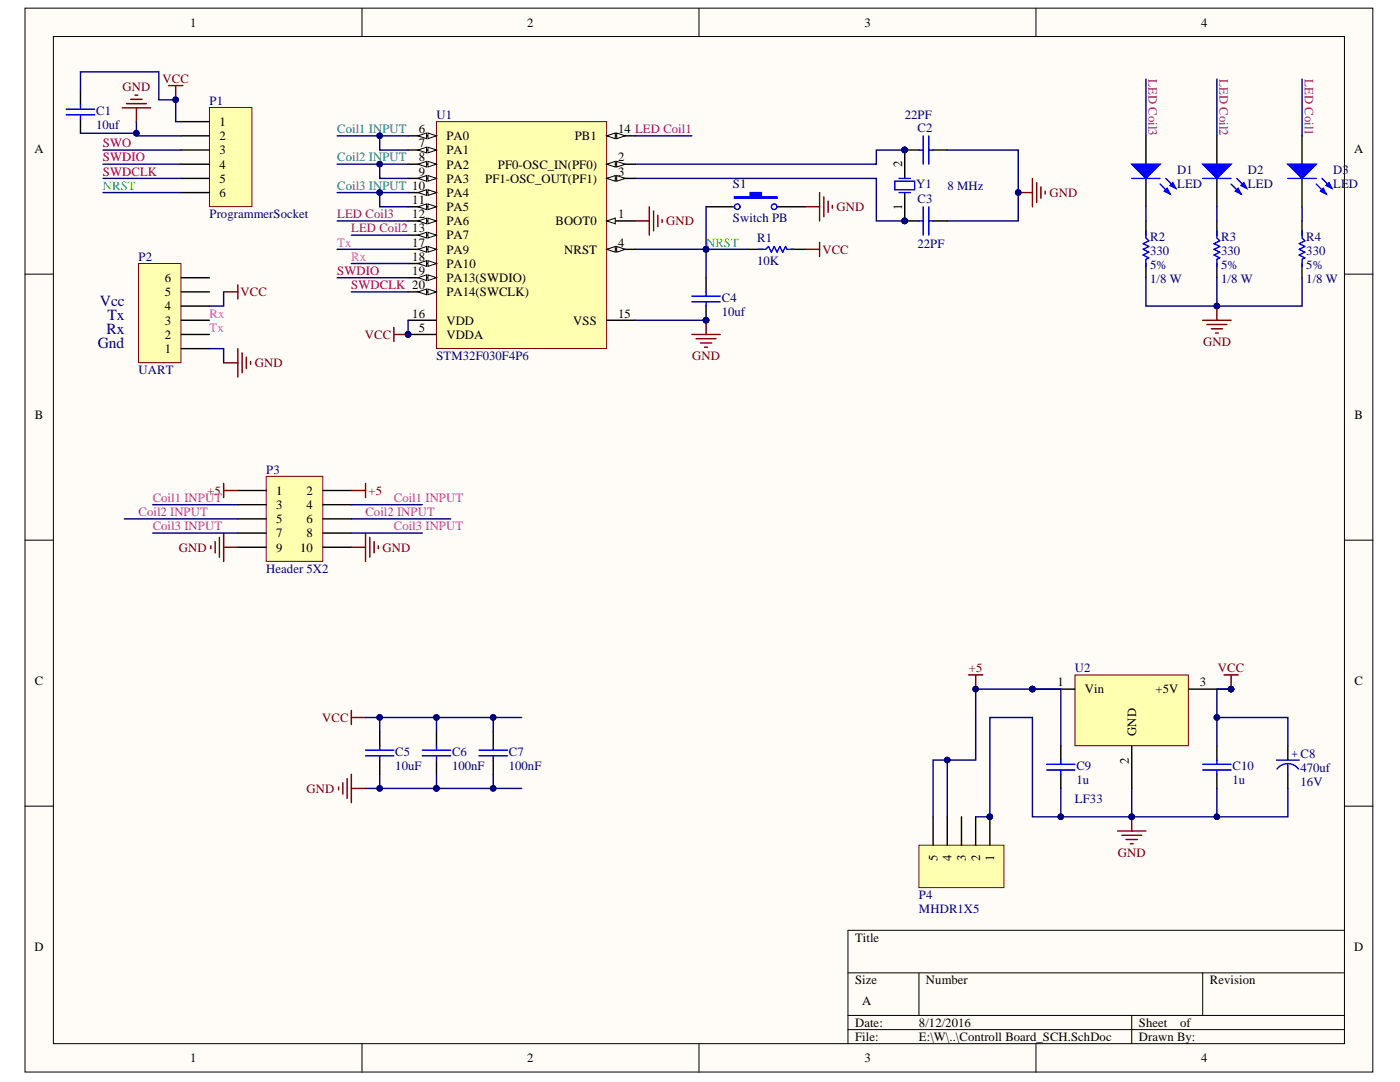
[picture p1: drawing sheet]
<svg xmlns="http://www.w3.org/2000/svg" width="279mm" height="216mm" viewBox="0 0 279 216" stroke-linecap="round" stroke-linejoin="round" font-family="sans-serif">
<defs><g id="words">
<g font-size="3.1" fill="#000080">
<text x="20" y="61">Vcc</text>
<text x="21.4" y="63.8">Tx</text>
<text x="19.5" y="69.5">Gnd</text>
<text x="21.3" y="66.7">Rx</text>
</g>
<g font-size="2.5">
<text x="38" y="5.3">1</text>
<text x="105.2" y="5.3">2</text>
<text x="172.5" y="5.3">3</text>
<text x="239.7" y="5.3">4</text>
<text x="43.8" y="25.2">1</text>
<text x="43.8" y="28">2</text>
<text x="83.6" y="26.5">6</text>
<text x="83.6" y="29.4">7</text>
<text x="89.1" y="28">PA0</text>
<text x="114.7" y="28">PB1</text>
<text x="123.4" y="26.5">14 LED Coil1</text>
<text x="6.9" y="30.4">A</text>
<text x="43.8" y="30.8">3</text>
<text x="43.8" y="33.6">4</text>
<text x="83.6" y="32.2">8</text>
<text x="83.6" y="35">9</text>
<text x="89.1" y="30.8">PA1</text>
<text x="89.1" y="33.6">PA2</text>
<text x="99.4" y="33.6">PF0-OSC_IN(PF0)</text>
<text x="123.4" y="32.2">2</text>
<text x="123.4" y="35">3</text>
<text x="180" y="33.4" transform="rotate(-90 180 33.4)">2</text>
<text x="270.2" y="30.4">A</text>
<text x="43.8" y="36.5">5</text>
<text x="43.8" y="39.3">6</text>
<text x="82.3" y="40.7">11</text>
<text x="89.1" y="36.5">PA3</text>
<text x="89.1" y="39.3">PA4</text>
<text x="96.8" y="36.5">PF1-OSC_OUT(PF1)</text>
<text x="180" y="42" transform="rotate(-90 180 42)">1</text>
<text x="82.3" y="43.5">12</text>
<text x="82.3" y="46.4">13</text>
<text x="89.1" y="42.1">PA5</text>
<text x="89.1" y="44.9">PA6</text>
<text x="89.1" y="47.8">PA7</text>
<text x="110.9" y="44.9">BOOT0</text>
<text x="123.4" y="43.5">1</text>
<text x="82.3" y="49.2">17</text>
<text x="82.3" y="52">18</text>
<text x="89.1" y="50.6">PA9</text>
<text x="89.1" y="53.4">PA10</text>
<text x="112.6" y="50.6">NRST</text>
<text x="123.4" y="49.2">4</text>
<text x="32.9" y="59.1">5</text>
<text x="32.9" y="56.3">6</text>
<text x="82.3" y="54.9">19</text>
<text x="89.1" y="56.3">PA13(SWDIO)</text>
<text x="89.1" y="59.1">PA14(SWCLK)</text>
<text x="32.9" y="64.8">3</text>
<text x="32.9" y="61.9">4</text>
<text x="82.3" y="63.4">16</text>
<text x="89.1" y="64.8">VDD</text>
<text x="114.4" y="64.8">VSS</text>
<text x="123.4" y="63.4">15</text>
<text x="32.9" y="70.4">1</text>
<text x="32.9" y="67.6">2</text>
<text x="83.6" y="66.2">5</text>
<text x="89.1" y="67.6">VDDA</text>
<text x="7" y="83.5">B</text>
<text x="270.3" y="83.5">B</text>
<text x="55.1" y="98.7">1</text>
<text x="55.1" y="101.6">3</text>
<text x="61.2" y="98.7">2</text>
<text x="61.2" y="101.6">4</text>
<text x="55.1" y="104.4">5</text>
<text x="55.1" y="107.2">7</text>
<text x="61.2" y="104.4">6</text>
<text x="61.2" y="107.2">8</text>
<text x="55.1" y="110.1">9</text>
<text x="59.9" y="110.1">10</text>
<text x="7" y="136.6">C</text>
<text x="211" y="136.9">1</text>
<text x="239.5" y="136.9">3</text>
<text x="270.3" y="136.6">C</text>
<text x="216.5" y="138.4">Vin</text>
<text x="230.6" y="138.4">+5V</text>
<text x="226.7" y="146.9" transform="rotate(-90 226.7 146.9)">GND</text>
<text x="225.3" y="152.4" transform="rotate(-90 225.3 152.4)">2</text>
<text x="187.1" y="171.9" transform="rotate(-90 187.1 171.9)">5</text>
<text x="189.9" y="171.9" transform="rotate(-90 189.9 171.9)">4</text>
<text x="192.7" y="171.9" transform="rotate(-90 192.7 171.9)">3</text>
<text x="195.6" y="171.9" transform="rotate(-90 195.6 171.9)">2</text>
<text x="198.4" y="171.9" transform="rotate(-90 198.4 171.9)">1</text>
<text x="6.9" y="189.7">D</text>
<text x="170.6" y="187.9">Title</text>
<text x="270.2" y="189.7">D</text>
<text x="170.6" y="196.4">Size</text>
<text x="184.8" y="196.4">Number</text>
<text x="241.5" y="196.4">Revision</text>
<text x="172.1" y="200.6">A</text>
<text x="170.6" y="204.9">Date:</text>
<text x="170.6" y="207.7">File:</text>
<text x="183.4" y="204.9">8/12/2016</text>
<text x="183.4" y="207.7">E:\W\..\Controll Board_SCH.SchDoc</text>
<text x="227.3" y="204.9">Sheet</text>
<text x="227.3" y="207.7">Drawn By:</text>
<text x="235.5" y="204.9">of</text>
<text x="38" y="212">1</text>
<text x="105.2" y="212">2</text>
<text x="172.5" y="212">3</text>
<text x="239.7" y="212">4</text>
</g>
<g font-size="2.5" fill="#800000">
<text x="32.4" y="16.5">VCC</text>
<text x="24.4" y="18.1">GND</text>
<text x="209.4" y="39.3">GND</text>
<text x="133" y="44.9">GND</text>
<text x="167" y="42.1">GND</text>
<text x="164.1" y="50.6">VCC</text>
<text x="48" y="59.1">VCC</text>
<text x="72.8" y="67.6">VCC</text>
<text x="138.1" y="71.9">GND</text>
<text x="240.1" y="69">GND</text>
<text x="50.9" y="73.2">GND</text>
<text x="41.3" y="98.7">+5</text>
<text x="73.5" y="98.7">+5</text>
<text x="35.7" y="110.1">GND</text>
<text x="76.4" y="110.1">GND</text>
<text x="193.3" y="134.1">+5</text>
<text x="243.1" y="134.1">VCC</text>
<text x="64.3" y="144">VCC</text>
<text x="61.2" y="158.2">GND</text>
<text x="223.1" y="170.9">GND</text>
</g>
<g font-size="2.5" fill="#800080">
<text x="229.2" y="15.8" transform="rotate(90 229.2 15.8)">LED Coil3</text>
<text x="243.4" y="15.8" transform="rotate(90 243.4 15.8)">LED Coil2</text>
<text x="260.4" y="15.8" transform="rotate(90 260.4 15.8)">LED Coil1</text>
<text x="67.3" y="43.5">LED Coil3</text>
<text x="70.1" y="46.4">LED Coil2</text>
</g>
<g font-size="2.5" fill="#000080">
<text x="19.2" y="22.9">C1</text>
<text x="41.8" y="20.9">P1</text>
<text x="87.1" y="23.7">U1</text>
<text x="180.6" y="23.7">22PF</text>
<text x="19.2" y="25.7">10uf</text>
<text x="183.1" y="26.3">C2</text>
<text x="234.9" y="34.7">D1</text>
<text x="249.1" y="34.7">D2</text>
<text x="266.1" y="34.7">D3</text>
<text x="146.3" y="37.6">S1</text>
<text x="182.8" y="37.6">Y1</text>
<text x="183.1" y="40.4">C3</text>
<text x="189.1" y="37.9">8 MHz</text>
<text x="234.9" y="37.6">LED</text>
<text x="249.1" y="37.6">LED</text>
<text x="266.1" y="37.6">LED</text>
<text x="41.8" y="43.5">ProgrammerSocket</text>
<text x="146.3" y="44.4">Switch PB</text>
<text x="27.7" y="52">P2</text>
<text x="151.1" y="52.9">10K</text>
<text x="151.1" y="48.4">R1</text>
<text x="183.1" y="49.5">22PF</text>
<text x="229.5" y="50.9">330</text>
<text x="229.5" y="53.7">5%</text>
<text x="229.5" y="48.1">R2</text>
<text x="243.7" y="50.9">330</text>
<text x="243.7" y="53.7">5%</text>
<text x="243.7" y="48.1">R3</text>
<text x="260.7" y="50.9">330</text>
<text x="260.7" y="53.7">5%</text>
<text x="260.7" y="48.1">R4</text>
<text x="229.5" y="56.6">1/8 W</text>
<text x="243.7" y="56.6">1/8 W</text>
<text x="260.7" y="56.6">1/8 W</text>
<text x="144" y="63.1">10uf</text>
<text x="144" y="60.2">C4</text>
<text x="87.1" y="71.9">STM32F030F4P6</text>
<text x="27.7" y="74.7">UART</text>
<text x="53.1" y="94.5">P3</text>
<text x="53.1" y="114.3">Header 5X2</text>
<text x="214.5" y="134.1">U2</text>
<text x="78.9" y="153.7">10uF</text>
<text x="78.9" y="150.8">C5</text>
<text x="90.2" y="153.7">100nF</text>
<text x="90.2" y="150.8">C6</text>
<text x="101.6" y="153.7">100nF</text>
<text x="101.6" y="150.8">C7</text>
<text x="214.8" y="153.7">C9</text>
<text x="246" y="153.7">C10</text>
<text x="259.6" y="154.1">470uf</text>
<text x="214.5" y="160.2">LF33</text>
<text x="214.8" y="156.5">1u</text>
<text x="246" y="156.5">1u</text>
<text x="259.6" y="156.9">16V</text>
<text x="183.4" y="179.4">P4</text>
<text x="183.4" y="182.2">MHDR1X5</text>
</g>
<g font-size="2.5" fill="#f00">
<text x="20.5" y="29.4">SWO</text>
<text x="20.5" y="32.2">SWDIO</text>
<text x="20.5" y="35">SWDCLK</text>
<text x="67.3" y="54.9">SWDIO</text>
<text x="70.1" y="57.7">SWDCLK 20</text>
</g>
<g font-size="2.5" fill="#008080">
<text x="67.3" y="26.5">Coil1 INPUT</text>
<text x="67.3" y="32.2">Coil2 INPUT</text>
<text x="67.3" y="37.9">Coil3 INPUT 10</text>
</g>
<g font-size="2.5" fill="#0f0">
<text x="20.5" y="37.9">NRST</text>
<text x="140.9" y="49.2">NRST</text>
</g>
<g font-size="2.5" fill="#f0f">
<text x="67.3" y="49.2">Tx</text>
<text x="70.1" y="52">Rx</text>
<text x="41.8" y="63.4">Rx</text>
<text x="41.8" y="66.2">Tx</text>
</g>
<g font-size="2.5" fill="#bf00bf">
<text x="30.5" y="100.2">Coil1 INPUT</text>
<text x="78.6" y="100.2">Coil1 INPUT</text>
<text x="27.7" y="103">Coil2 INPUT</text>
<text x="30.5" y="105.8">Coil3 INPUT</text>
<text x="72.9" y="103">Coil2 INPUT</text>
<text x="78.6" y="105.8">Coil3 INPUT</text>
</g>
<text font-size="2.3" fill="#00f" x="257.8" y="151">+ C8</text>
</g></defs>
<g fill="#fffcf8" stroke="#000" stroke-width=".2">
<path d="M5 1.6h269v212.3h-269z"/>
<path d="M10.7 7.3h257.6v201h-257.6z"/>
</g>
<g fill="none" stroke="#000" stroke-width=".2">
<path d="M72.2 1.6v5.7M139.5 1.6v5.7M206.8 1.6v5.7M5 54.7h5.7M268.3 54.7h5.7M5 107.8h5.7M268.3 107.8h5.7M5 160.9h5.7M268.3 160.9h5.7M169.2 194.1h99.1M183.4 194.1v8.5M240 194.1v8.5"/>
<path d="M268.3 185.6h-99.1v22.7M72.2 208.3v5.6M139.5 208.3v5.6M169.2 202.6h99.1M169.2 205.4h99.1M206.8 208.3v5.6M225.9 202.6v5.7"/>
</g>
<path d="M26.1 19.8h2.3M26.9 19h.6M24.4 21.5h5.6M25.2 20.7h4M27.2 21.5v2.9" fill="none" stroke="#800000" stroke-width=".28"/>
<path d="M41.8 21.4h8.5v19.8h-8.5z" fill="#ffffb0" stroke="#800000" stroke-width=".2"/>
<path d="M16.1 18.1v2.8M16.1 23.8v2.8M36.1 24.3h5.7M36.1 27.1h5.7M36.1 29.9h5.7M36.1 32.8h5.7M36.1 35.6h5.7M36.1 38.4h5.7" fill="none" stroke="#000" stroke-width=".28"/>
<path d="M16.1 18.1v-3.8h15.6v5.6h3.4v4.4h1M16.1 26.6h11.1v.5h8.9M20.6 32.8h15.5M20.6 35.6h15.5M20.6 38.4h15.5M20.6 29.9h15.5M27.2 24.4v2.2" fill="none" stroke="#000080" stroke-width=".28"/>
<path d="M13.2 22.9h5.7M13.2 21.8h5.7M16.1 20.9v.9M16.1 22.9v.9" fill="none" stroke="#00f" stroke-width=".28"/>
<g fill="#000080" stroke="#000080" stroke-width=".2">
<circle cx="27.2" cy="26.6" r=".55"/>
<circle cx="35" cy="19.9" r=".55"/>
</g>
<path d="M33.6 17.1h2.9M35.1 17.1v2.8" fill="none" stroke="#800000" stroke-width=".28"/>
<path d="M27.6 52.6h8.5v19.8h-8.5z" fill="#ffffb0" stroke="#800000" stroke-width=".2"/>
<path d="M36.1 58.2h5.7M36.1 55.4h5.7M36.1 69.6h5.7M36.1 66.7h5.7M36.1 63.9h5.7M36.1 61.1h5.7" fill="none" stroke="#000" stroke-width=".28"/>
<path d="M44.6 58.2h2.9M47.5 56.8v2.9M44.6 72.4h2.9M47.5 69.6v5.6M48.3 70.4v4M49.2 71.3v2.2M50 72.1v.6" fill="none" stroke="#800000" stroke-width=".28"/>
<path d="M87.1 24.3h34v45.2h-34z" fill="#ffffb0" stroke="#800000" stroke-width=".2"/>
<path d="M121.1 44.1h5.7" fill="none" stroke="#000" stroke-width=".28"/>
<path d="M121.1 44.1l1.7-.6v1.2z" fill="#fffcf8"/>
<path d="M121.1 44.1l1.7-.6v1.2z" fill="none" stroke="#000" stroke-width=".2"/>
<path d="M121.1 49.8h5.7" fill="none" stroke="#000" stroke-width=".28"/>
<path d="M121.1 49.8l1.7-.6v1.1z" fill="#fffcf8"/>
<path d="M121.1 49.8l1.7-.6v1.1z" fill="none" stroke="#000" stroke-width=".2"/>
<path d="M123.1 49.2l1.7 .6-1.7 .5z" fill="#fffcf8"/>
<path d="M123.1 49.2l1.7 .6-1.7 .5z" fill="none" stroke="#000" stroke-width=".2"/>
<path d="M81.4 27.1h5.7" fill="none" stroke="#000" stroke-width=".28"/>
<path d="M85.4 26.5l1.7 .6-1.7 .6z" fill="#fffcf8"/>
<path d="M85.4 26.5l1.7 .6-1.7 .6z" fill="none" stroke="#000" stroke-width=".2"/>
<path d="M83.4 27.1l1.7-.6v1.2z" fill="#fffcf8"/>
<path d="M83.4 27.1l1.7-.6v1.2z" fill="none" stroke="#000" stroke-width=".2"/>
<path d="M81.4 29.9h5.7" fill="none" stroke="#000" stroke-width=".28"/>
<path d="M85.4 29.4l1.7 .5-1.7 .6z" fill="#fffcf8"/>
<path d="M85.4 29.4l1.7 .5-1.7 .6z" fill="none" stroke="#000" stroke-width=".2"/>
<path d="M83.4 29.9l1.7-.5v1.1z" fill="#fffcf8"/>
<path d="M83.4 29.9l1.7-.5v1.1z" fill="none" stroke="#000" stroke-width=".2"/>
<path d="M81.4 32.8h5.7" fill="none" stroke="#000" stroke-width=".28"/>
<path d="M85.4 32.2l1.7 .6-1.7 .5z" fill="#fffcf8"/>
<path d="M85.4 32.2l1.7 .6-1.7 .5z" fill="none" stroke="#000" stroke-width=".2"/>
<path d="M83.4 32.8l1.7-.6v1.1z" fill="#fffcf8"/>
<path d="M83.4 32.8l1.7-.6v1.1z" fill="none" stroke="#000" stroke-width=".2"/>
<path d="M81.4 35.6h5.7" fill="none" stroke="#000" stroke-width=".28"/>
<path d="M85.4 35l1.7 .6-1.7 .6z" fill="#fffcf8"/>
<path d="M85.4 35l1.7 .6-1.7 .6z" fill="none" stroke="#000" stroke-width=".2"/>
<path d="M83.4 35.6l1.7-.6v1.2z" fill="#fffcf8"/>
<path d="M83.4 35.6l1.7-.6v1.2z" fill="none" stroke="#000" stroke-width=".2"/>
<path d="M81.4 38.4h5.7" fill="none" stroke="#000" stroke-width=".28"/>
<path d="M85.4 37.9l1.7 .5-1.7 .6z" fill="#fffcf8"/>
<path d="M85.4 37.9l1.7 .5-1.7 .6z" fill="none" stroke="#000" stroke-width=".2"/>
<path d="M83.4 38.4l1.7-.5v1.1z" fill="#fffcf8"/>
<path d="M83.4 38.4l1.7-.5v1.1z" fill="none" stroke="#000" stroke-width=".2"/>
<path d="M81.4 41.3h5.7" fill="none" stroke="#000" stroke-width=".28"/>
<path d="M85.4 40.7l1.7 .6-1.7 .5z" fill="#fffcf8"/>
<path d="M85.4 40.7l1.7 .6-1.7 .5z" fill="none" stroke="#000" stroke-width=".2"/>
<path d="M83.4 41.3l1.7-.6v1.1z" fill="#fffcf8"/>
<path d="M83.4 41.3l1.7-.6v1.1z" fill="none" stroke="#000" stroke-width=".2"/>
<path d="M81.4 44.1h5.7" fill="none" stroke="#000" stroke-width=".28"/>
<path d="M85.4 43.5l1.7 .6-1.7 .6z" fill="#fffcf8"/>
<path d="M85.4 43.5l1.7 .6-1.7 .6z" fill="none" stroke="#000" stroke-width=".2"/>
<path d="M83.4 44.1l1.7-.6v1.2z" fill="#fffcf8"/>
<path d="M83.4 44.1l1.7-.6v1.2z" fill="none" stroke="#000" stroke-width=".2"/>
<path d="M81.4 46.9h5.7" fill="none" stroke="#000" stroke-width=".28"/>
<path d="M85.4 46.4l1.7 .5-1.7 .6z" fill="#fffcf8"/>
<path d="M85.4 46.4l1.7 .5-1.7 .6z" fill="none" stroke="#000" stroke-width=".2"/>
<path d="M83.4 46.9l1.7-.5v1.1z" fill="#fffcf8"/>
<path d="M83.4 46.9l1.7-.5v1.1z" fill="none" stroke="#000" stroke-width=".2"/>
<path d="M81.4 49.8h5.7" fill="none" stroke="#000" stroke-width=".28"/>
<path d="M85.4 49.2l1.7 .6-1.7 .5z" fill="#fffcf8"/>
<path d="M85.4 49.2l1.7 .6-1.7 .5z" fill="none" stroke="#000" stroke-width=".2"/>
<path d="M83.4 49.8l1.7-.6v1.1z" fill="#fffcf8"/>
<path d="M83.4 49.8l1.7-.6v1.1z" fill="none" stroke="#000" stroke-width=".2"/>
<path d="M81.4 52.6h5.7" fill="none" stroke="#000" stroke-width=".28"/>
<path d="M85.4 52l1.7 .6-1.7 .5z" fill="#fffcf8"/>
<path d="M85.4 52l1.7 .6-1.7 .5z" fill="none" stroke="#000" stroke-width=".2"/>
<path d="M83.4 52.6l1.7-.6v1.1z" fill="#fffcf8"/>
<path d="M83.4 52.6l1.7-.6v1.1z" fill="none" stroke="#000" stroke-width=".2"/>
<path d="M81.4 55.4h5.7" fill="none" stroke="#000" stroke-width=".28"/>
<path d="M85.4 54.8l1.7 .6-1.7 .6z" fill="#fffcf8"/>
<path d="M85.4 54.8l1.7 .6-1.7 .6z" fill="none" stroke="#000" stroke-width=".2"/>
<path d="M83.4 55.4l1.7-.6v1.2z" fill="#fffcf8"/>
<path d="M83.4 55.4l1.7-.6v1.2z" fill="none" stroke="#000" stroke-width=".2"/>
<path d="M81.4 58.2h5.7" fill="none" stroke="#000" stroke-width=".28"/>
<path d="M85.4 57.7l1.7 .5-1.7 .6z" fill="#fffcf8"/>
<path d="M85.4 57.7l1.7 .5-1.7 .6z" fill="none" stroke="#000" stroke-width=".2"/>
<path d="M83.4 58.2l1.7-.5v1.1z" fill="#fffcf8"/>
<path d="M83.4 58.2l1.7-.5v1.1z" fill="none" stroke="#000" stroke-width=".2"/>
<path d="M121.1 27.1h5.7" fill="none" stroke="#000" stroke-width=".28"/>
<path d="M121.1 27.1l1.7-.6v1.2z" fill="#fffcf8"/>
<path d="M121.1 27.1l1.7-.6v1.2z" fill="none" stroke="#000" stroke-width=".2"/>
<path d="M123.1 26.5l1.7 .6-1.7 .6z" fill="#fffcf8"/>
<path d="M123.1 26.5l1.7 .6-1.7 .6z" fill="none" stroke="#000" stroke-width=".2"/>
<path d="M121.1 32.8h5.7" fill="none" stroke="#000" stroke-width=".28"/>
<path d="M121.1 32.8l1.7-.6v1.1z" fill="#fffcf8"/>
<path d="M121.1 32.8l1.7-.6v1.1z" fill="none" stroke="#000" stroke-width=".2"/>
<path d="M123.1 32.2l1.7 .6-1.7 .5z" fill="#fffcf8"/>
<path d="M123.1 32.2l1.7 .6-1.7 .5z" fill="none" stroke="#000" stroke-width=".2"/>
<path d="M121.1 35.6h5.7" fill="none" stroke="#000" stroke-width=".28"/>
<path d="M121.1 35.6l1.7-.6v1.2z" fill="#fffcf8"/>
<path d="M121.1 35.6l1.7-.6v1.2z" fill="none" stroke="#000" stroke-width=".2"/>
<path d="M123.1 35l1.7 .6-1.7 .6z" fill="#fffcf8"/>
<path d="M123.1 35l1.7 .6-1.7 .6z" fill="none" stroke="#000" stroke-width=".2"/>
<path d="M140.9 55.4v2.8M140.9 41.3h5.7M149.4 49.8h2.8M155.1 41.3h5.6M157.9 49.8h2.8M81.4 63.9h5.7M81.4 66.7h5.7M121.1 63.9h5.7M140.9 61.1v2.8" fill="none" stroke="#000" stroke-width=".28"/>
<g fill="#000080" stroke="#000080" stroke-width=".2">
<circle cx="81.4" cy="66.7" r=".55"/>
<circle cx="140.9" cy="63.9" r=".55"/>
<circle cx="140.9" cy="49.7" r=".55"/>
</g>
<path d="M138.1 59.1h5.6M140.9 58.2v.9M151.4 49.8h1.4l.6-.6 .5 1.1 .6-1.1 .6 1.1 .5-1.1 .6 1.1 .6-1.1 .3 .6h1.4M138.1 60.2h5.6M140.9 60.2v.9" fill="none" stroke="#00f" stroke-width=".28"/>
<path d="M126.8 49.8h14.1v5.6M140.9 49.8h8.5" fill="none" stroke="#000080" stroke-width=".28"/>
<path d="M126.8 44.1h2.8M129.6 41.3v5.6M130.4 42.1v4M131.3 43v2.2M132.1 43.8v.6M160.7 49.8h2.9M163.6 48.3v2.9M138.1 66.7h5.6M138.9 67.6h4M139.8 68.4h2.2M140.6 69.3h.6M140.9 63.9v2.8" fill="none" stroke="#800000" stroke-width=".28"/>
<path d="M146.6 39.3h3.1v-.9h2.3v.9h3.1v.3h-8.5z" fill-rule="evenodd" fill="#00f"/>
<g fill="none" stroke="#00f" stroke-width=".28">
<path d="M146.6 39.3h3.1v-.9h2.3v.9h3.1v.3h-8.5zM178.6 36.2h3.9v1.7h-3.9zM179.4 35.6h2.3M179.4 38.4h2.3M183.4 29.9h.8M184.2 27.1v5.7M185.4 27.1v5.7M185.4 29.9h.8M183.4 44.1h.8M184.2 41.3v5.6M185.4 41.3v5.6M185.4 44.1h.8"/>
<circle cx="147.1" cy="41.2" r=".55"/>
<circle cx="154.5" cy="41.2" r=".55"/>
</g>
<g fill="none" stroke="#000080" stroke-width=".28">
<path d="M67.3 27.1h8.5M67.3 32.8h8.5M67.3 38.4h8.5M81.4 27.1h-5.6v2.8h5.6M81.4 32.8h-5.6v2.8h5.6M81.4 38.4h-5.6v2.9h5.6M126.8 35.6h48.1v8.5h5.7M126.8 27.1h11.3M180.6 29.9h-5.7v2.9h-48.1M189.1 29.9h14.1v14.2h-14.1M67.3 55.4h14.1M67.3 49.8h14.1"/>
<path d="M67.3 44.1h14.1M70.1 58.2h11.3M70.1 52.6h11.3M70.1 46.9h11.3M140.9 41.3v8.5M81.4 63.9v2.8M126.8 63.9h14.1"/>
</g>
<g fill="#000080" stroke="#000080" stroke-width=".2">
<circle cx="140.9" cy="49.7" r=".55"/>
<circle cx="140.9" cy="63.9" r=".55"/>
<circle cx="81.4" cy="66.7" r=".55"/>
<circle cx="180.5" cy="44.1" r=".55"/>
<circle cx="180.5" cy="29.9" r=".55"/>
<circle cx="203.2" cy="38.4" r=".55"/>
<circle cx="75.8" cy="27.1" r=".55"/>
<circle cx="75.8" cy="32.8" r=".55"/>
<circle cx="75.8" cy="38.4" r=".55"/>
</g>
<path d="M163.6 38.4v5.7M164.4 39.3v3.9M203.2 38.4h2.8M206 35.6v5.7M206.9 36.4v4M207.7 37.3v2.3M208.6 38.1v.6M160.7 41.3h2.9M165.3 40.1v2.3M166.1 41v.5M78.6 65.3v2.9M78.6 66.7h2.8" fill="none" stroke="#800000" stroke-width=".28"/>
<path d="M180.6 38.4v5.7h2.8M183.4 29.9h-2.8v5.7M186.2 29.9h2.9M259.8 27.1v5.7M259.8 35.6v5.7M186.2 44.1h2.9" fill="none" stroke="#000" stroke-width=".28"/>
<path d="M257 32.8h5.7l-2.9 2.8z" fill="#00f"/>
<path d="M257 32.8h5.7l-2.9 2.8zM262.7 36.7l2 2M263.8 35.6l2 2" fill="none" stroke="#00f" stroke-width=".28"/>
<path d="M263.5 38.1l.6-.5 .6 1.1z" fill="#00f"/>
<path d="M263.5 38.1l.6-.5 .6 1.1z" fill="none" stroke="#00f" stroke-width=".28"/>
<path d="M264.7 37l.5-.6 .6 1.2z" fill="#00f"/>
<path d="M257 35.6h5.7M264.7 37l.5-.6 .6 1.2z" fill="none" stroke="#00f" stroke-width=".28"/>
<path d="M242.9 27.1v5.7M242.9 35.6v5.7" fill="none" stroke="#000" stroke-width=".28"/>
<path d="M240 32.8h5.7l-2.8 2.8z" fill="#00f"/>
<path d="M240 32.8h5.7l-2.8 2.8zM245.7 36.7l2 2M246.8 35.6l2 2" fill="none" stroke="#00f" stroke-width=".28"/>
<path d="M246.5 38.1l.6-.5 .6 1.1z" fill="#00f"/>
<path d="M246.5 38.1l.6-.5 .6 1.1z" fill="none" stroke="#00f" stroke-width=".28"/>
<path d="M247.7 37l.5-.6 .6 1.2z" fill="#00f"/>
<path d="M240 35.6h5.7M247.7 37l.5-.6 .6 1.2z" fill="none" stroke="#00f" stroke-width=".28"/>
<path d="M228.7 27.1v5.7M228.7 35.6v5.7" fill="none" stroke="#000" stroke-width=".28"/>
<path d="M225.9 32.8h5.6l-2.8 2.8z" fill="#00f"/>
<path d="M225.9 32.8h5.6l-2.8 2.8zM231.5 36.7l2 2M232.7 35.6l1.9 2" fill="none" stroke="#00f" stroke-width=".28"/>
<path d="M232.4 38.1l.5-.5 .6 1.1z" fill="#00f"/>
<path d="M232.4 38.1l.5-.5 .6 1.1z" fill="none" stroke="#00f" stroke-width=".28"/>
<path d="M233.5 37l.6-.6 .5 1.2z" fill="#00f"/>
<path d="M225.9 35.6h5.6M233.5 37l.6-.6 .5 1.2zM228.7 46.1v1.4l.6 .6-1.2 .5 1.2 .6-1.2 .6 1.2 .5-1.2 .6 1.2 .5-.6 .3v1.4M242.9 46.1v1.4l.5 .6-1.1 .5 1.1 .6-1.1 .6 1.1 .5-1.1 .6 1.1 .5-.5 .3v1.4M259.8 46.1v1.4l.6 .6-1.1 .5 1.1 .6-1.1 .6 1.1 .5-1.1 .6 1.1 .5-.6 .3v1.4" fill="none" stroke="#00f" stroke-width=".28"/>
<path d="M228.7 44.1v2.8M228.7 52.6v2.8M242.9 44.1v2.8M242.9 52.6v2.8M259.8 44.1v2.8M259.8 52.6v2.8" fill="none" stroke="#000" stroke-width=".28"/>
<path d="M228.7 15.8v11.3M242.9 15.8v11.3M259.8 15.8v11.3M228.7 55.4v5.7h31.1v-5.7M228.7 41.3v2.8M242.9 41.3v2.8M242.9 55.4v5.7M259.8 41.3v2.8" fill="none" stroke="#000080" stroke-width=".28"/>
<circle cx="242.8" cy="61.1" r=".55" fill="#000080" stroke="#000080" stroke-width=".2"/>
<path d="M240 63.9h5.7M240.9 64.8h3.9M241.7 65.6h2.3M242.6 66.5h.5M242.9 61.1v2.8" fill="none" stroke="#800000" stroke-width=".28"/>
<path d="M214.5 134.7h22.7v14.1h-22.7z" fill="#ffffb0" stroke="#800000" stroke-width=".2"/>
<g fill="none" stroke="#000" stroke-width=".28">
<path d="M206 137.5h8.5M237.2 137.5h8.5M75.8 146v2.8M75.8 151.7v2.8M87.1 146v2.8M87.1 151.7v2.8M98.4 146v2.8M98.4 151.7v2.8M211.7 148.8v2.9M211.7 154.5v2.8M225.9 148.8v8.5M242.9 148.8v2.9"/>
<path d="M242.9 154.5v2.8M257 148.8v2.9M257 154.5v2.8"/>
</g>
<g fill="#000080" stroke="#000080" stroke-width=".2">
<circle cx="206" cy="137.5" r=".55"/>
<circle cx="245.7" cy="137.5" r=".55"/>
<circle cx="194.7" cy="137.5" r=".55"/>
<circle cx="225.9" cy="163" r=".55"/>
<circle cx="242.8" cy="143.2" r=".55"/>
<circle cx="242.8" cy="163" r=".55"/>
<circle cx="211.7" cy="163" r=".55"/>
<circle cx="75.8" cy="143.2" r=".55"/>
<circle cx="75.8" cy="157.3" r=".55"/>
<circle cx="87.1" cy="157.3" r=".55"/>
<circle cx="87.1" cy="143.2" r=".55"/>
<circle cx="98.4" cy="143.2" r=".55"/>
</g>
<g fill="none" stroke="#800000" stroke-width=".28">
<path d="M193.3 134.7h2.8M194.7 134.7v2.8M244.3 134.7h2.8M245.7 134.7v2.8M67.6 157v.6M68.4 156.2v2.3M69.3 155.3v4M70.1 141.8v2.8M70.1 154.5v5.7M70.1 143.2h2.9M70.1 157.3h2.9M223 165.8h5.7"/>
<path d="M223.9 166.7h3.9M224.7 167.5h2.3M225.6 168.4h.5M225.9 163v2.8"/>
</g>
<g fill="none" stroke="#00f" stroke-width=".28">
<path d="M73 149.7h5.6M73 150.8h5.6M75.8 148.8v.9M75.8 150.8v.9M84.3 149.7h5.6M84.3 150.8h5.6M87.1 148.8v.9M87.1 150.8v.9M95.6 149.7h5.7M95.6 150.8h5.7M98.4 148.8v.9M98.4 150.8v.9"/>
<path d="M208.9 152.5h5.6M208.9 153.6h5.6M211.7 151.7v.8M211.7 153.6v.9M240 152.5h5.7M240 153.6h5.7M242.9 151.7v.8M242.9 153.6v.9M254.7 151.7h4.6M257 152.5v2M259.1 153.4a2.68 2.68 0 0 0-4.3 .1"/>
</g>
<path d="M206 137.5h5.7v11.3M245.7 137.5h-2.8v11.3M73 143.2h31.1M75.8 143.2v2.8M75.8 154.5v2.8M87.1 143.2v2.8M87.1 154.5v2.8M98.4 143.2v2.8M211.7 157.3v5.7M242.9 157.3v5.7h-17M242.9 143.2h14.1v5.6M257 157.3v5.7h-14.1" fill="none" stroke="#000080" stroke-width=".28"/>
<path d="M53.1 95h11.3v17h-11.3z" fill="#ffffb0" stroke="#800000" stroke-width=".2"/>
<path d="M47.5 97.9h5.6M64.5 97.9h5.6M47.5 100.7h5.6M47.5 103.5h5.6M47.5 106.4h5.6M47.5 109.2h5.6M64.5 100.7h5.6M64.5 103.5h5.6M64.5 106.4h5.6M64.5 109.2h5.6" fill="none" stroke="#000" stroke-width=".28"/>
<g fill="none" stroke="#800000" stroke-width=".28">
<path d="M44.6 96.5v2.8M44.6 97.9h2.9M70.1 97.9h2.9M73 96.5v2.8M42.1 108.9v.6M42.9 108.1v2.2M43.8 107.2v4M44.6 106.4v5.6M44.6 109.2h2.9M70.1 109.2h2.9M73 106.4v5.6M73.8 107.2v4"/>
<path d="M74.6 108.1v2.2M75.5 108.9v.6"/>
</g>
<path d="M24.8 103.5h22.7M30.5 100.7h17M30.5 106.4h17M70.1 100.7h14.2M70.1 103.5h19.8M70.1 106.4h14.2" fill="none" stroke="#000080" stroke-width=".28"/>
<path d="M183.4 168.6h17v8.5h-17z" fill="#ffffb0" stroke="#800000" stroke-width=".2"/>
<path d="M186.2 163v5.6M189.1 163v5.6M191.9 163v5.6M194.7 163v5.6M197.5 163v5.6" fill="none" stroke="#000" stroke-width=".28"/>
<g fill="#000080" stroke="#000080" stroke-width=".2">
<circle cx="197.5" cy="163" r=".55"/>
<circle cx="225.9" cy="163" r=".55"/>
<circle cx="211.7" cy="163" r=".55"/>
<circle cx="206" cy="137.5" r=".55"/>
<circle cx="194.7" cy="137.5" r=".55"/>
<circle cx="189" cy="151.6" r=".55"/>
<circle cx="87.1" cy="157.3" r=".55"/>
<circle cx="75.8" cy="157.3" r=".55"/>
<circle cx="98.4" cy="157.3" r=".55"/>
</g>
<path d="M44.6 58.2v2.9h-2.8M41.8 69.6h2.8v2.8M206 137.5h-11.3v14.2h-8.5v11.3M73 157.3h31.1M98.4 154.5v2.8M189.1 151.7v11.3M225.9 157.3v5.7h-19.9v-19.8h-8.5v19.8h-2.8" fill="none" stroke="#000080" stroke-width=".28"/>
<use href="#words"/>
</svg>
